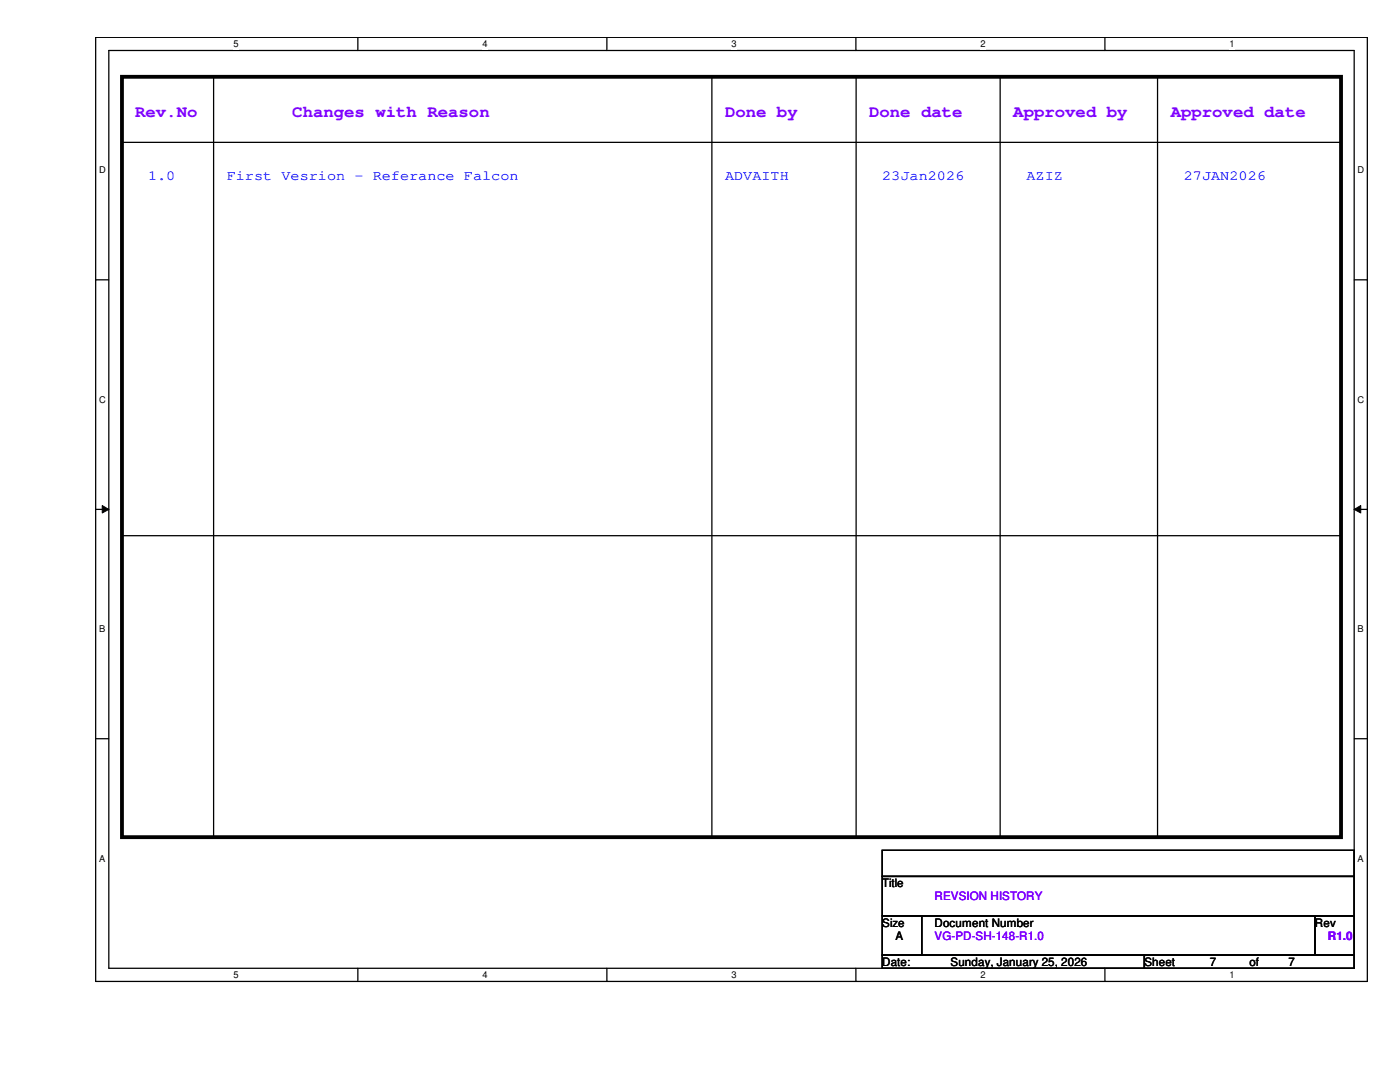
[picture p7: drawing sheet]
<svg xmlns="http://www.w3.org/2000/svg" width="279mm" height="216mm" viewBox="0 0 279 216" stroke-linecap="round" stroke-linejoin="round" font-family="sans-serif">
<defs><g id="words">
<g font-size="3.4" fill="#8000ff">
<text x="27" y="23.3">Rev.No</text>
<text x="58.3" y="23.3">Changes with Reason</text>
<text x="144.7" y="23.3">Done by</text>
<text x="173.4" y="23.3">Done date</text>
<text x="202.2" y="23.3">Approved by</text>
<text x="233.6" y="23.3">Approved date</text>
</g>
<g font-size="2.8" fill="#00f">
<text x="29.5" y="35.9">1.0</text>
<text x="45.3" y="35.9">First Vesrion - Referance Falcon</text>
<text x="144.7" y="35.9">ADVAITH</text>
<text x="176.1" y="35.9">23Jan2026</text>
<text x="204.9" y="35.9">AZIZ</text>
<text x="236.3" y="35.9">27JAN2026</text>
</g>
<g font-size="2.3">
<text x="176.1" y="177">Title</text>
<text x="176.1" y="184.9">Size</text>
<text x="186.5" y="184.9">Document Number</text>
<text x="262.4" y="184.9">Rev</text>
<text x="178.7" y="187.5">A</text>
<text x="176.1" y="192.7">Date:</text>
<text x="189.7" y="192.7">Sunday, January 25, 2026</text>
<text x="228.4" y="192.7">Sheet</text>
<text x="241.5" y="192.7">7</text>
<text x="249.3" y="192.7">of</text>
<text x="257.2" y="192.7">7</text>
</g>
<g font-size="2.3" fill="#8000ff">
<text x="186.5" y="179.7">REVSION HISTORY</text>
<text x="186.5" y="187.5">VG-PD-SH-148-R1.0</text>
<text x="265" y="187.5">R1.0</text>
</g>
<g font-size="1.9">
<text x="46.6" y="9.4">5</text>
<text x="96.3" y="9.4">4</text>
<text x="146" y="9.4">3</text>
<text x="195.7" y="9.4">2</text>
<text x="245.4" y="9.4">1</text>
<text x="19.8" y="34.6">D</text>
<text x="270.9" y="34.6">D</text>
<text x="19.8" y="80.3">C</text>
<text x="270.9" y="80.3">C</text>
<text x="19.8" y="126.2">B</text>
<text x="270.9" y="126.2">B</text>
<text x="19.8" y="171.9">A</text>
<text x="270.9" y="171.9">A</text>
<text x="46.6" y="195.2">5</text>
<text x="96.3" y="195.2">4</text>
<text x="146" y="195.2">3</text>
<text x="195.7" y="195.2">2</text>
<text x="245.4" y="195.2">1</text>
</g>
</g></defs>
<path d="M19.1 7.5h253.8v188.3h-253.8zM21.7 10.1h248.6v183.1h-248.6z" fill="none" stroke="#000" stroke-width=".25"/>
<g fill="#fff">
<path d="M46.6 7.7h1v2.1h-1z"/>
<path d="M46.6 193.5h1v2.1h-1z"/>
</g>
<path d="M71.4 7.5v2.6M71.4 193.2v2.6" fill="none" stroke="#000" stroke-width=".25"/>
<g fill="#fff">
<path d="M96.3 7.7h1v2.1h-1z"/>
<path d="M96.3 193.5h1v2.1h-1z"/>
</g>
<path d="M121.1 7.5v2.6M121.1 193.2v2.6" fill="none" stroke="#000" stroke-width=".25"/>
<g fill="#fff">
<path d="M146 7.7h1v2.1h-1z"/>
<path d="M146 193.5h1v2.1h-1z"/>
</g>
<path d="M170.8 7.5v2.6M170.8 193.2v2.6" fill="none" stroke="#000" stroke-width=".25"/>
<g fill="#fff">
<path d="M195.7 7.7h1v2.1h-1z"/>
<path d="M195.7 193.5h1v2.1h-1z"/>
</g>
<path d="M220.5 7.5v2.6M220.5 193.2v2.6" fill="none" stroke="#000" stroke-width=".25"/>
<g fill="#fff">
<path d="M245.4 7.7h1v2.1h-1z"/>
<path d="M245.4 193.5h1v2.1h-1z"/>
<path d="M19.8 32.9h1.3v2.1h-1.3z"/>
<path d="M270.9 32.9h1.3v2.1h-1.3z"/>
<path d="M19.8 78.7h1.3v2.1h-1.3z"/>
<path d="M270.9 78.7h1.3v2.1h-1.3z"/>
</g>
<path d="M19.1 55.8h2.6M270.3 55.8h2.6" fill="none" stroke="#000" stroke-width=".25"/>
<g fill="#fff">
<path d="M19.8 124.5h1.2v2.1h-1.2z"/>
<path d="M270.9 124.5h1.3v2.1h-1.3z"/>
</g>
<path d="M19.1 101.6h2.6M270.3 101.6h2.6" fill="none" stroke="#000" stroke-width=".25"/>
<path d="M20.4 100.9l1.3 .7-1.3 .8zM270.3 101.6l1.3-.7v1.5z" fill="#000"/>
<path d="M20.4 100.9l1.3 .7-1.3 .8zM270.3 101.6l1.3-.7v1.5z" fill="none" stroke="#000" stroke-width=".2"/>
<g fill="#fff">
<path d="M19.8 170.3h1.2v2h-1.2z"/>
<path d="M270.9 170.3h1.3v2h-1.3z"/>
</g>
<g fill="none" stroke="#000" stroke-width=".25">
<path d="M42.6 15.3v151.7M142.1 15.3v151.7M170.9 15.3v151.7M199.6 15.3v151.7M231 15.3v151.7M24.3 28.4h243.3M267.6 28.4h.1M24.3 106.9h243.3M267.6 106.9h.1M19.1 147.4h2.6M270.3 147.4h2.6M42.6 167h.1"/>
<path d="M142.1 167h.1M170.9 167h.1M176.1 169.7h94.2v5.2h-94.2zM176.1 174.9h94.2v7.9h-94.2zM199.6 167h.1M231 167h.1M176.1 182.8h7.8v7.8h-7.8zM176.1 190.6h52.3v2.6h-52.3zM183.9 182.8h78.5v7.8h-78.5zM228.4 190.6h41.9v2.6h-41.9zM262.4 182.8h7.9v7.8h-7.9z"/>
</g>
<path d="M24.3 15.3h243.3v151.7h-243.3z" fill="none" stroke="#000" stroke-width=".76"/>
<use href="#words"/>
</svg>
